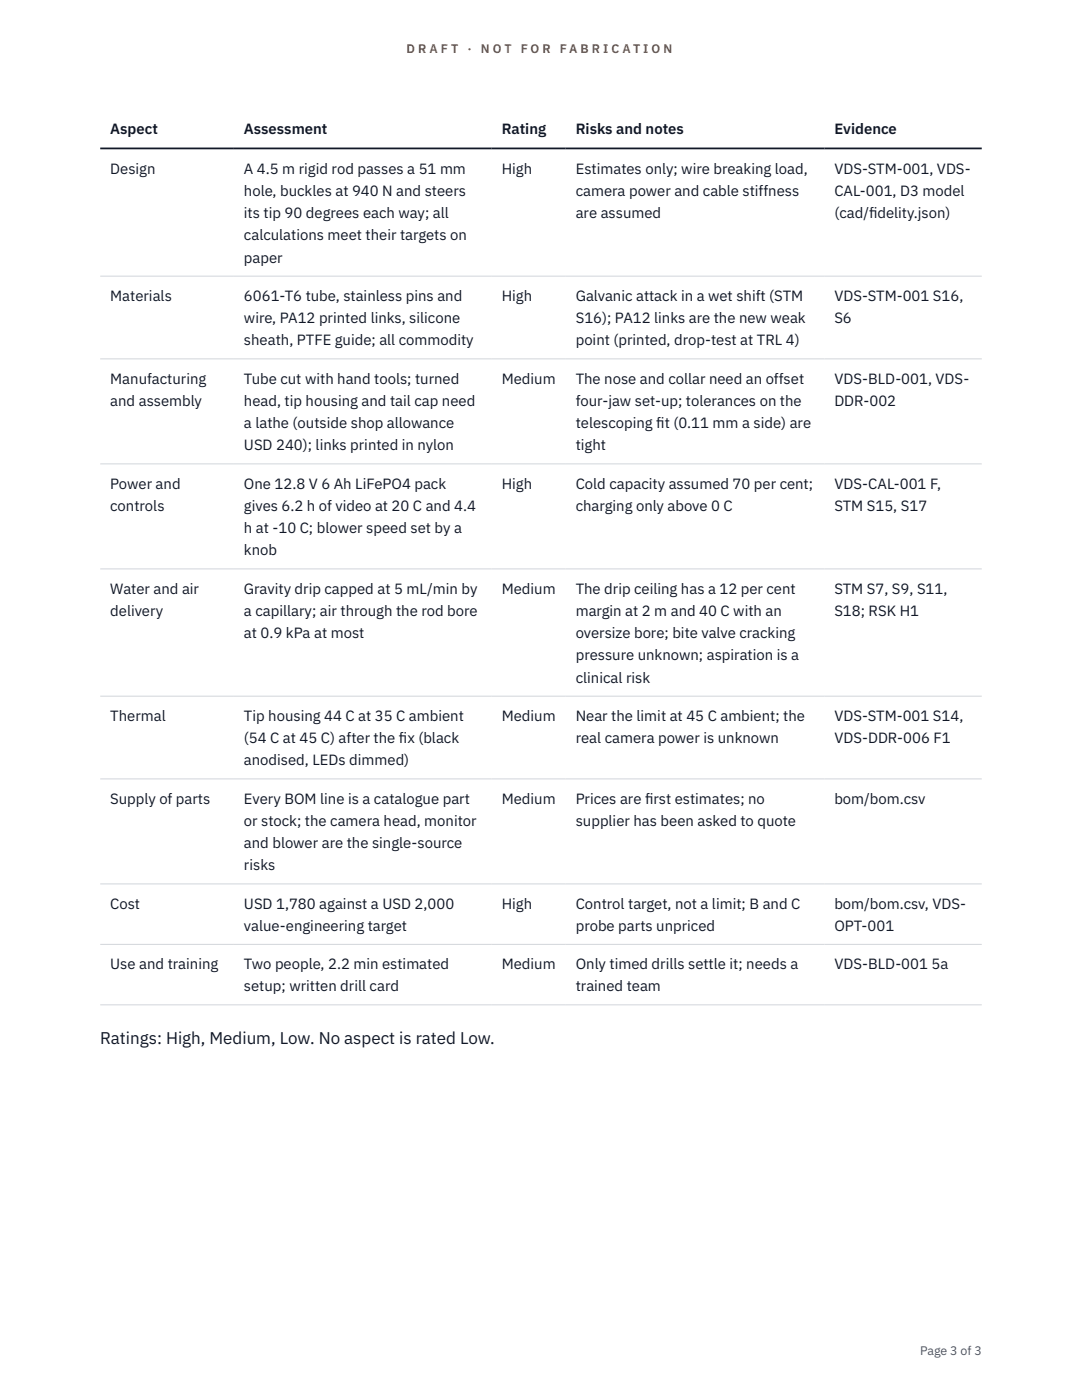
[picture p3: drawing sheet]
<svg xmlns="http://www.w3.org/2000/svg" width="216mm" height="279mm" viewBox="0 0 216 279" stroke-linecap="round" stroke-linejoin="round" font-family="sans-serif">
<defs><g id="words">
<text font-size="3.4" fill="#111827" x="20" y="208.4">Ratings: High, Medium, Low. No aspect is rated Low.</text>
<g font-size="3" fill="#111827">
<text x="22" y="26.8">Aspect</text>
<text x="48.7" y="26.8">Assessment</text>
<text x="100.1" y="26.8">Rating</text>
<text x="114.9" y="26.8">Risks and notes</text>
<text x="166.5" y="26.8">Evidence</text>
<text x="22" y="34.6">Design</text>
<text x="48.7" y="34.6">A 4.5 m rigid rod passes a 51 mm</text>
<text x="100.1" y="34.6">High</text>
<text x="114.9" y="34.6">Estimates only; wire breaking load,</text>
<text x="166.5" y="34.6">VDS-STM-001, VDS-</text>
<text x="48.7" y="39.1">hole, buckles at 940 N and steers</text>
<text x="114.9" y="39.1">camera power and cable stiffness</text>
<text x="166.5" y="39.1">CAL-001, D3 model</text>
<text x="48.7" y="43.5">its tip 90 degrees each way; all</text>
<text x="48.7" y="48">calculations meet their targets on</text>
<text x="114.9" y="43.5">are assumed</text>
<text x="166.5" y="43.5">(cad/f</text>
<text x="173.4" y="43.5">idelity.json)</text>
<text x="48.7" y="52.4">paper</text>
<text x="22" y="60">Materials</text>
<text x="48.7" y="60">6061-T6 tube, stainless pins and</text>
<text x="48.7" y="64.5">wire, PA12 printed links, silicone</text>
<text x="100.1" y="60">High</text>
<text x="114.9" y="60">Galvanic attack in a wet shift (STM</text>
<text x="114.9" y="64.5">S16); PA12 links are the new weak</text>
<text x="166.5" y="60">VDS-STM-001 S16,</text>
<text x="166.5" y="64.5">S6</text>
<text x="48.7" y="68.9">sheath, PTFE guide; all commodity</text>
<text x="114.9" y="68.9">point (printed, drop-test at TRL 4)</text>
<text x="22" y="76.5">Manufacturing</text>
<text x="48.7" y="76.5">Tube cut with hand tools; turned</text>
<text x="100.1" y="76.5">Medium</text>
<text x="114.9" y="76.5">The nose and collar need an offset</text>
<text x="166.5" y="76.5">VDS-BLD-001, VDS-</text>
<text x="22" y="81">and assembly</text>
<text x="48.7" y="81">head, tip housing and tail cap need</text>
<text x="114.9" y="81">four-jaw set-up; tolerances on the</text>
<text x="166.5" y="81">DDR-002</text>
<text x="48.7" y="85.4">a lathe (outside shop allowance</text>
<text x="48.7" y="89.9">USD 240); links printed in nylon</text>
<text x="114.9" y="85.4">telescoping f</text>
<text x="114.9" y="89.9">tight</text>
<text x="130.9" y="85.4">it (0.11 mm a side) are</text>
<text x="22" y="97.5">Power and</text>
<text x="22" y="101.9">controls</text>
<text x="48.7" y="97.5">One 12.8 V 6 Ah LiFePO4 pack</text>
<text x="48.7" y="101.9">gives 6.2 h of video at 20 C and 4.4</text>
<text x="100.1" y="97.5">High</text>
<text x="114.9" y="97.5">Cold capacity assumed 70 per cent;</text>
<text x="114.9" y="101.9">charging only above 0 C</text>
<text x="166.5" y="97.5">VDS-CAL-001 F,</text>
<text x="166.5" y="101.9">STM S15, S17</text>
<text x="48.7" y="106.4">h at -10 C; blower speed set by a</text>
<text x="48.7" y="110.8">knob</text>
<text x="22" y="118.5">Water and air</text>
<text x="48.7" y="118.5">Gravity drip capped at 5 mL/min by</text>
<text x="100.1" y="118.5">Medium</text>
<text x="114.9" y="118.5">The drip ceiling has a 12 per cent</text>
<text x="166.5" y="118.5">STM S7, S9, S11,</text>
<text x="22" y="122.9">delivery</text>
<text x="48.7" y="122.9">a capillary; air through the rod bore</text>
<text x="114.9" y="122.9">margin at 2 m and 40 C with an</text>
<text x="166.5" y="122.9">S18; RSK H1</text>
<text x="48.7" y="127.3">at 0.9 kPa at most</text>
<text x="114.9" y="127.3">oversize bore; bite valve cracking</text>
<text x="114.9" y="131.8">pressure unknown; aspiration is a</text>
<text x="114.9" y="136.2">clinical risk</text>
<text x="22" y="143.9">Thermal</text>
<text x="48.7" y="143.9">Tip housing 44 C at 35 C ambient</text>
<text x="100.1" y="143.9">Medium</text>
<text x="114.9" y="143.9">Near the limit at 45 C ambient; the</text>
<text x="166.5" y="143.9">VDS-STM-001 S14,</text>
<text x="48.7" y="148.3">(54 C at 45 C) after the f</text>
<text x="79.6" y="148.3">ix (black</text>
<text x="114.9" y="148.3">real camera power is unknown</text>
<text x="166.5" y="148.3">VDS-DDR-006 F1</text>
<text x="48.7" y="152.7">anodised, LEDs dimmed)</text>
<text x="22" y="160.4">Supply of parts</text>
<text x="48.7" y="160.4">Every BOM line is a catalogue part</text>
<text x="100.1" y="160.4">Medium</text>
<text x="114.9" y="160.4">Prices are f</text>
<text x="128.7" y="160.4">irst estimates; no</text>
<text x="166.5" y="160.4">bom/bom.csv</text>
<text x="48.7" y="164.8">or stock; the camera head, monitor</text>
<text x="114.9" y="164.8">supplier has been asked to quote</text>
<text x="48.7" y="169.3">and blower are the single-source</text>
<text x="48.7" y="173.7">risks</text>
<text x="22" y="181.3">Cost</text>
<text x="48.7" y="181.3">USD 1,780 against a USD 2,000</text>
<text x="48.7" y="185.8">value-engineering target</text>
<text x="100.1" y="181.3">High</text>
<text x="114.9" y="181.3">Control target, not a limit; B and C</text>
<text x="114.9" y="185.8">probe parts unpriced</text>
<text x="166.5" y="181.3">bom/bom.csv, VDS-</text>
<text x="166.5" y="185.8">OPT-001</text>
<text x="22" y="193.4">Use and training</text>
<text x="48.7" y="193.4">Two people, 2.2 min estimated</text>
<text x="48.7" y="197.8">setup; written drill card</text>
<text x="100.1" y="193.4">Medium</text>
<text x="114.9" y="193.4">Only timed drills settle it; needs a</text>
<text x="114.9" y="197.8">trained team</text>
<text x="166.5" y="193.4">VDS-BLD-001 5a</text>
</g>
<g font-size="2.5" fill="#b45309">
<text x="81.1" y="10.5">D R A F T</text>
<text x="93.3" y="10.5">·</text>
<text x="95.9" y="10.5">N O T</text>
<text x="103.9" y="10.5">F O R</text>
<text x="111.7" y="10.5">F A B R I C A T I O N</text>
</g>
<text font-size="2.5" fill="#4b5563" x="183.6" y="270.3">Page 3 of 3</text>
</g></defs>
<path d="M20 55.1h175.9M20 71.6h175.9M20 92.6h175.9M20 113.5h175.9M20 138.9h175.9M20 155.4h175.9M20 176.4h175.9M20 188.5h175.9M20 200.5h175.9" fill="none" stroke="#d1d5db" stroke-width=".2"/>
<path d="M20 29.6h175.9" fill="none" stroke="#111827" stroke-width=".35"/>
<use href="#words"/>
</svg>
